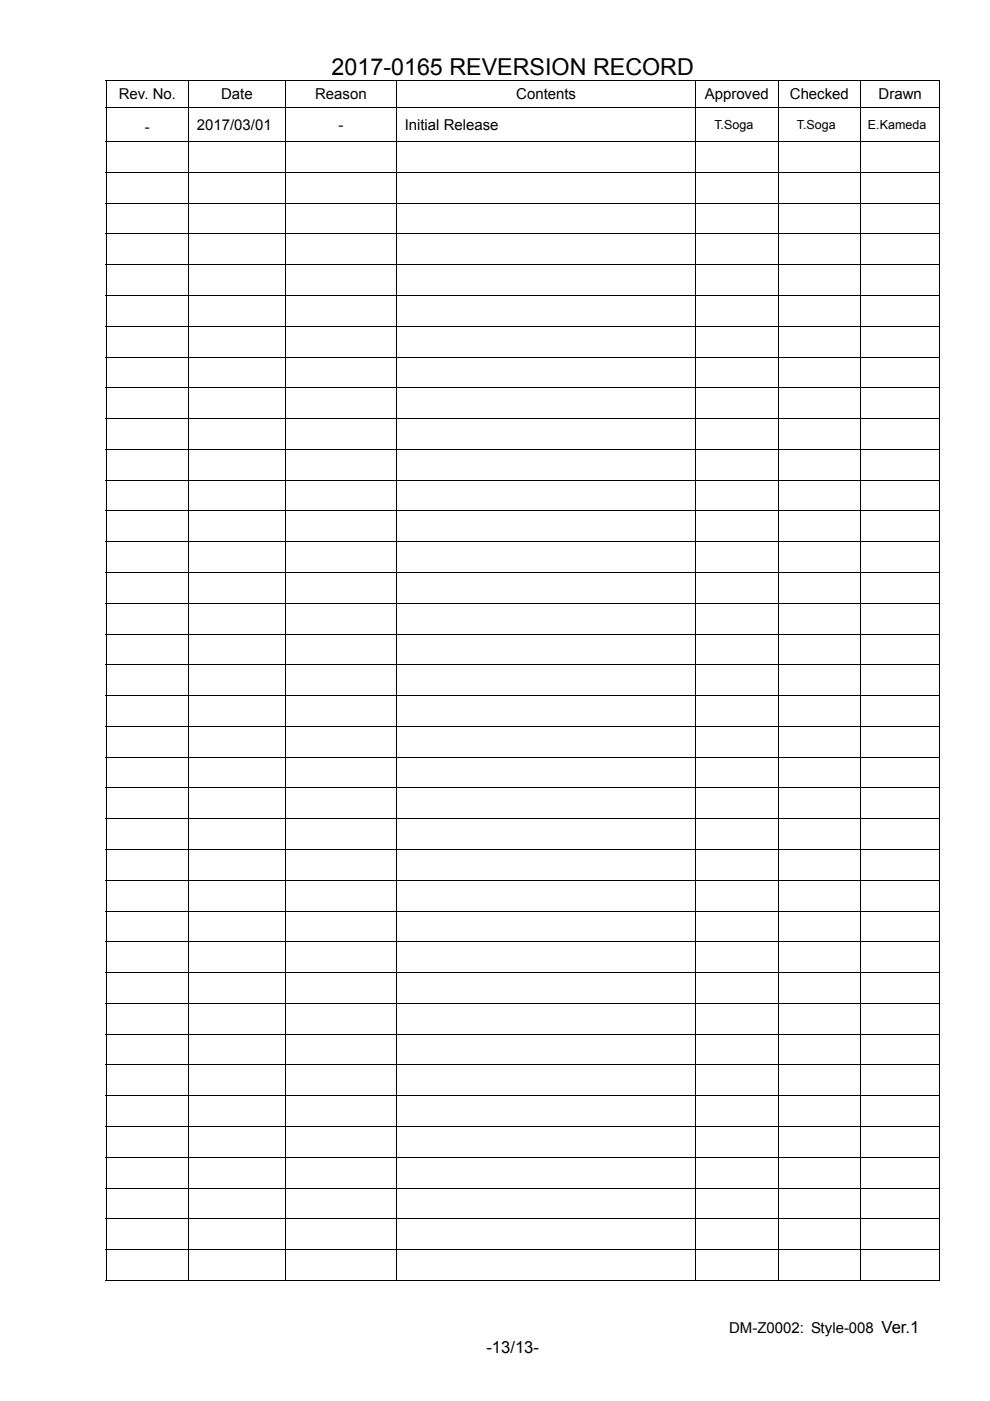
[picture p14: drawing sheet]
<svg xmlns="http://www.w3.org/2000/svg" width="210mm" height="297mm" viewBox="0 0 210 297" stroke-linecap="round" stroke-linejoin="round" font-family="sans-serif">
<defs><g id="words">
<text font-size="4.9" x="70.3" y="16">2017-0165 REVERSION RECORD</text>
<text font-size="3.5" x="103.2" y="286.8">-13/13-</text>
<g font-size="3.2">
<text x="25.2" y="21.1">Rev. No.</text>
<text x="46.9" y="21.1">Date</text>
<text x="66.8" y="21.1">Reason</text>
<text x="109.5" y="21.1">Contents</text>
<text x="149.5" y="21.1">Approved</text>
<text x="167.5" y="21.1">Checked</text>
<text x="186.4" y="21.1">Drawn</text>
<text x="30.7" y="28">-</text>
<text x="41.8" y="27.5">2017/03/01</text>
<text x="71.8" y="27.5">-</text>
<text x="85.8" y="27.5">Initial Release</text>
<text x="154.7" y="282.7">DM-Z0002: Style-008 Ver.1</text>
</g>
<g font-size="2.6">
<text x="151.5" y="27.3">T.Soga</text>
<text x="169" y="27.3">T.Soga</text>
<text x="184.1" y="27.3">E.Kameda</text>
</g>
</g></defs>
<path d="M22.4 17h.2v.2h-.2zM199.2 17h.2v.2h-.2zM199.2 271.4h.2v.2h-.2z" fill="#000"/>
<g fill="none" stroke="#000" stroke-width=".21">
<path d="M22.4 17.1h177M22.5 17.2v5.5M40 17.2v5.5M60.5 17.2v5.5M84.1 17.2v5.5M147.5 17.2v5.5M165 17.2v5.5M182.5 17.2v5.5M199.3 17.2v5.5M22.4 22.8h177M22.4 30h177M22.4 36.5h177"/>
<path d="M22.5 22.9v7M22.5 30.1v6.3M22.5 36.6v6.4M40 22.9v7M40 30.1v6.3M40 36.6v6.4M60.5 22.9v7M60.5 30.1v6.3M60.5 36.6v6.4M84.1 22.9v7M84.1 30.1v6.3M84.1 36.6v6.4"/>
<path d="M147.5 22.9v7M147.5 30.1v6.3M147.5 36.6v6.4M165 22.9v7M165 30.1v6.3M165 36.6v6.4M182.5 22.9v7M182.5 30.1v6.3M182.5 36.6v6.4M199.3 22.9v7M199.3 30.1v6.3M199.3 36.6v6.4"/>
<path d="M22.4 43.1h177M22.4 49.6h177M22.4 56.1h177M22.5 43.1v6.4M22.5 49.7v6.3M22.5 56.2v6.3M40 43.1v6.4M40 49.7v6.3M40 56.2v6.3M60.5 43.1v6.4M60.5 49.7v6.3M60.5 56.2v6.3"/>
<path d="M84.1 43.1v6.4M84.1 49.7v6.3M84.1 56.2v6.3M147.5 43.1v6.4M147.5 49.7v6.3M147.5 56.2v6.3M165 43.1v6.4M165 49.7v6.3M165 56.2v6.3M182.5 43.1v6.4M182.5 49.7v6.3M182.5 56.2v6.3"/>
<path d="M199.3 43.1v6.4M199.3 49.7v6.3M199.3 56.2v6.3M22.4 62.6h177M22.4 69.2h177M22.4 75.7h177M22.5 62.7v6.4M22.5 69.2v6.4M22.5 75.8v6.3M40 62.7v6.4M40 69.2v6.4M40 75.8v6.3"/>
<path d="M60.5 62.7v6.4M60.5 69.2v6.4M60.5 75.8v6.3M84.1 62.7v6.4M84.1 69.2v6.4M84.1 75.8v6.3M147.5 62.7v6.4M147.5 69.2v6.4M147.5 75.8v6.3M165 62.7v6.4M165 69.2v6.4M165 75.8v6.3"/>
<path d="M182.5 62.7v6.4M182.5 69.2v6.4M182.5 75.8v6.3M199.3 62.7v6.4M199.3 69.2v6.4M199.3 75.8v6.3M22.4 82.2h177M22.4 88.7h177M22.4 95.3h177M22.5 82.3v6.3M22.5 88.8v6.4M22.5 95.4v6.3"/>
<path d="M40 82.3v6.3M40 88.8v6.4M40 95.4v6.3M60.5 82.3v6.3M60.5 88.8v6.4M60.5 95.4v6.3M84.1 82.3v6.3M84.1 88.8v6.4M84.1 95.4v6.3M147.5 82.3v6.3M147.5 88.8v6.4M147.5 95.4v6.3"/>
<path d="M165 82.3v6.3M165 88.8v6.4M165 95.4v6.3M182.5 82.3v6.3M182.5 88.8v6.4M182.5 95.4v6.3M199.3 82.3v6.3M199.3 88.8v6.4M199.3 95.4v6.3M22.4 101.8h177M22.4 108.3h177M22.4 114.9h177"/>
<path d="M22.5 101.9v6.3M22.5 108.4v6.4M22.5 114.9v6.4M40 101.9v6.3M40 108.4v6.4M40 114.9v6.4M60.5 101.9v6.3M60.5 108.4v6.4M60.5 114.9v6.4M84.1 101.9v6.3M84.1 108.4v6.4M84.1 114.9v6.4"/>
<path d="M147.5 101.9v6.3M147.5 108.4v6.4M147.5 114.9v6.4M165 101.9v6.3M165 108.4v6.4M165 114.9v6.4M182.5 101.9v6.3M182.5 108.4v6.4M182.5 114.9v6.4M199.3 101.9v6.3M199.3 108.4v6.4M199.3 114.9v6.4"/>
<path d="M22.4 121.4h177M22.4 127.9h177M22.4 134.4h177M22.5 121.5v6.3M22.5 128v6.3M22.5 134.5v6.4M40 121.5v6.3M40 128v6.3M40 134.5v6.4M60.5 121.5v6.3M60.5 128v6.3M60.5 134.5v6.4"/>
<path d="M84.1 121.5v6.3M84.1 128v6.3M84.1 134.5v6.4M147.5 121.5v6.3M147.5 128v6.3M147.5 134.5v6.4M165 121.5v6.3M165 128v6.3M165 134.5v6.4M182.5 121.5v6.3M182.5 128v6.3M182.5 134.5v6.4"/>
<path d="M199.3 121.5v6.3M199.3 128v6.3M199.3 134.5v6.4M22.4 140.9h177M22.4 147.5h177M22.4 154h177M22.5 141v6.4M22.5 147.6v6.3M22.5 154.1v6.3M40 141v6.4M40 147.6v6.3M40 154.1v6.3"/>
<path d="M60.5 141v6.4M60.5 147.6v6.3M60.5 154.1v6.3M84.1 141v6.4M84.1 147.6v6.3M84.1 154.1v6.3M147.5 141v6.4M147.5 147.6v6.3M147.5 154.1v6.3M165 141v6.4M165 147.6v6.3M165 154.1v6.3"/>
<path d="M182.5 141v6.4M182.5 147.6v6.3M182.5 154.1v6.3M199.3 141v6.4M199.3 147.6v6.3M199.3 154.1v6.3M22.4 160.5h177M22.4 167h177M22.4 173.6h177M22.5 160.6v6.4M22.5 167.1v6.4M22.5 173.7v6.3"/>
<path d="M40 160.6v6.4M40 167.1v6.4M40 173.7v6.3M60.5 160.6v6.4M60.5 167.1v6.4M60.5 173.7v6.3M84.1 160.6v6.4M84.1 167.1v6.4M84.1 173.7v6.3M147.5 160.6v6.4M147.5 167.1v6.4M147.5 173.7v6.3"/>
<path d="M165 160.6v6.4M165 167.1v6.4M165 173.7v6.3M182.5 160.6v6.4M182.5 167.1v6.4M182.5 173.7v6.3M199.3 160.6v6.4M199.3 167.1v6.4M199.3 173.7v6.3M22.4 180.1h177M22.4 186.6h177M22.4 193.2h177"/>
<path d="M22.4 199.7h177M22.5 180.2v6.3M22.5 186.7v6.4M22.5 193.3v6.3M22.5 199.8v6.3M40 180.2v6.3M40 186.7v6.4M40 193.3v6.3M40 199.8v6.3M60.5 180.2v6.3M60.5 186.7v6.4M60.5 193.3v6.3"/>
<path d="M60.5 199.8v6.3M84.1 180.2v6.3M84.1 186.7v6.4M84.1 193.3v6.3M84.1 199.8v6.3M147.5 180.2v6.3M147.5 186.7v6.4M147.5 193.3v6.3M147.5 199.8v6.3M165 180.2v6.3M165 186.7v6.4M165 193.3v6.3"/>
<path d="M165 199.8v6.3M182.5 180.2v6.3M182.5 186.7v6.4M182.5 193.3v6.3M182.5 199.8v6.3M199.3 180.2v6.3M199.3 186.7v6.4M199.3 193.3v6.3M199.3 199.8v6.3M22.4 206.2h177M22.4 212.7h177M22.4 219.3h177"/>
<path d="M22.5 206.3v6.4M22.5 212.8v6.4M22.5 219.4v6.3M40 206.3v6.4M40 212.8v6.4M40 219.4v6.3M60.5 206.3v6.4M60.5 212.8v6.4M60.5 219.4v6.3M84.1 206.3v6.4M84.1 212.8v6.4M84.1 219.4v6.3"/>
<path d="M147.5 206.3v6.4M147.5 212.8v6.4M147.5 219.4v6.3M165 206.3v6.4M165 212.8v6.4M165 219.4v6.3M182.5 206.3v6.4M182.5 212.8v6.4M182.5 219.4v6.3M199.3 206.3v6.4M199.3 212.8v6.4M199.3 219.4v6.3"/>
<path d="M22.4 225.8h177M22.4 232.3h177M22.4 238.8h177M22.5 225.9v6.3M22.5 232.4v6.4M22.5 238.9v6.4M40 225.9v6.3M40 232.4v6.4M40 238.9v6.4M60.5 225.9v6.3M60.5 232.4v6.4M60.5 238.9v6.4"/>
<path d="M84.1 225.9v6.3M84.1 232.4v6.4M84.1 238.9v6.4M147.5 225.9v6.3M147.5 232.4v6.4M147.5 238.9v6.4M165 225.9v6.3M165 232.4v6.4M165 238.9v6.4M182.5 225.9v6.3M182.5 232.4v6.4M182.5 238.9v6.4"/>
<path d="M199.3 225.9v6.3M199.3 232.4v6.4M199.3 238.9v6.4M22.4 245.4h177M22.4 251.9h177M22.4 258.4h177M22.5 245.4v6.4M22.5 252v6.3M22.5 258.5v6.4M40 245.4v6.4M40 252v6.3M40 258.5v6.4"/>
<path d="M60.5 245.4v6.4M60.5 252v6.3M60.5 258.5v6.4M84.1 245.4v6.4M84.1 252v6.3M84.1 258.5v6.4M147.5 245.4v6.4M147.5 252v6.3M147.5 258.5v6.4M165 245.4v6.4M165 252v6.3M165 258.5v6.4"/>
<path d="M182.5 245.4v6.4M182.5 252v6.3M182.5 258.5v6.4M199.3 245.4v6.4M199.3 252v6.3M199.3 258.5v6.4M22.4 264.9h177M22.4 271.5h17.5M22.5 265v6.6M40 265v6.6M40.1 271.5h20.4M60.5 265v6.6"/>
<path d="M60.6 271.5h23.4M84.1 265v6.6M84.2 271.5h63.2M147.5 265v6.6M147.6 271.5h17.3M165 265v6.6M165.1 271.5h17.3M182.5 265v6.6M182.6 271.5h16.6M199.3 265v6.6"/>
</g>
<use href="#words"/>
</svg>
